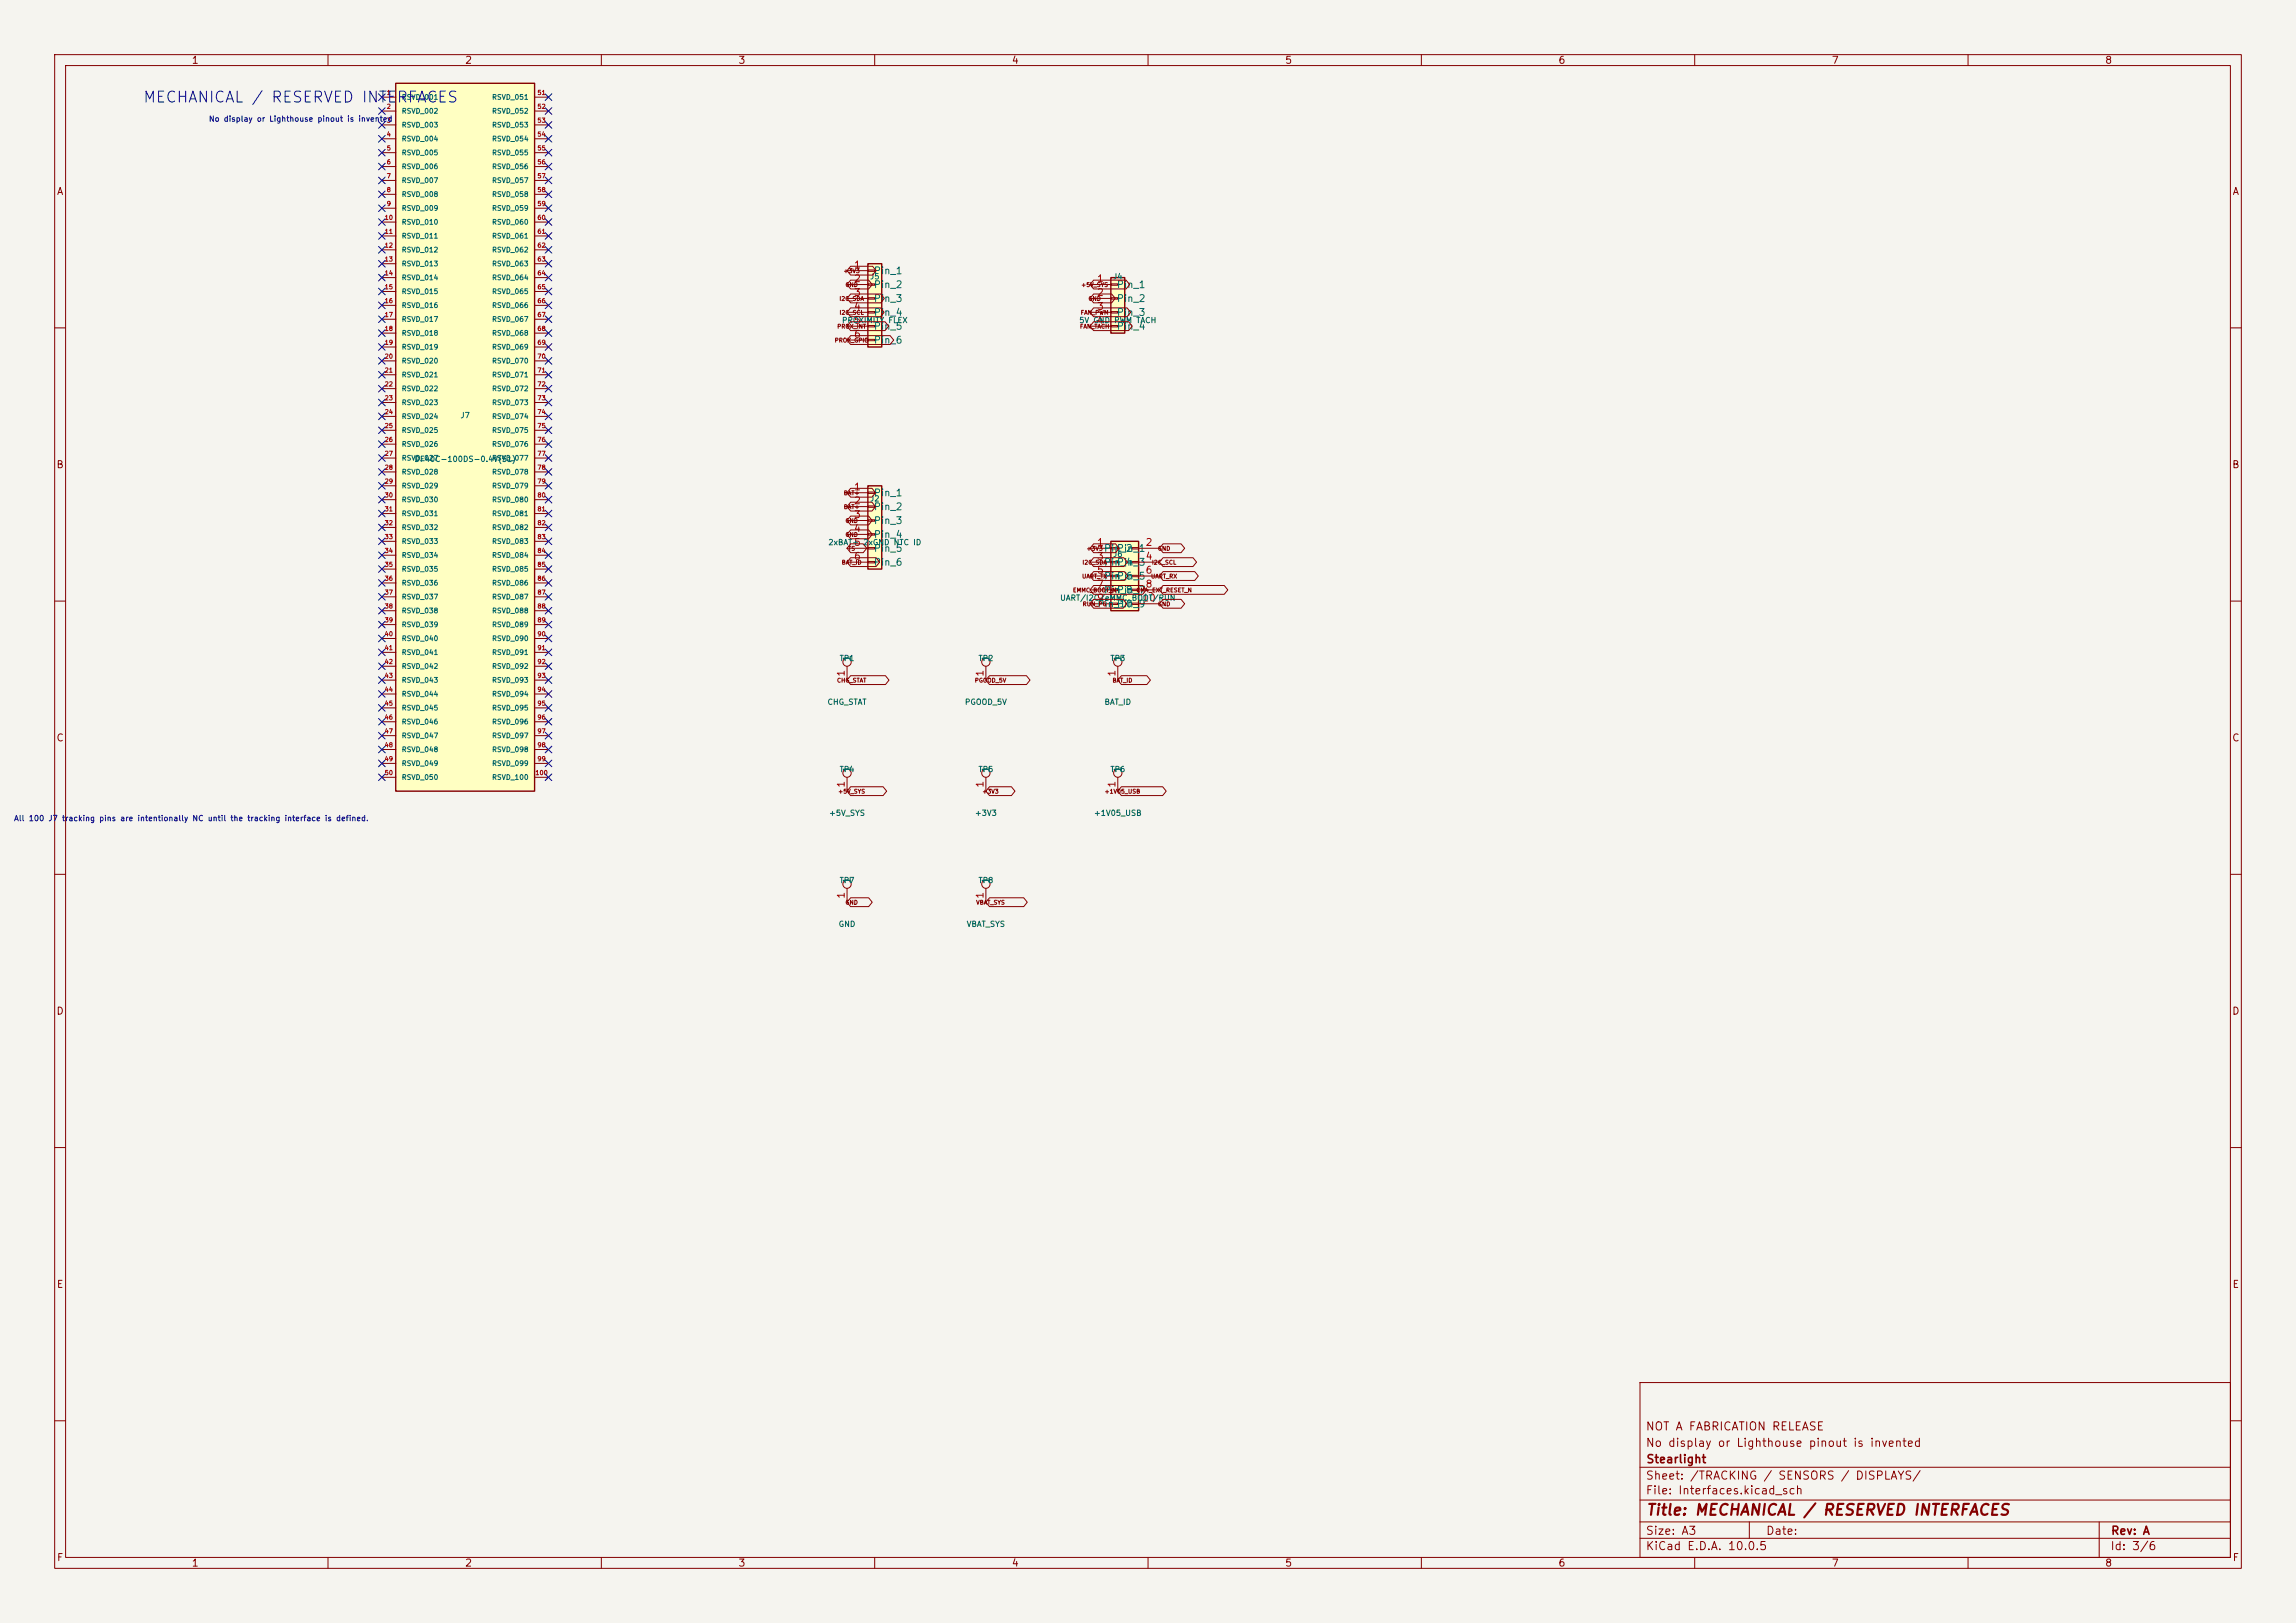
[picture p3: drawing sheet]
<svg xmlns="http://www.w3.org/2000/svg" width="420mm" height="297mm" viewBox="0 0 420 297" stroke-linecap="round" stroke-linejoin="round" font-family="sans-serif">
<defs><g id="words">
<text font-size="2" fill="#0000c2" x="26" y="19.3">MECHANICAL / RESERVED INTERFACES</text>
<text font-size="2" fill="#840000" x="301" y="277.8">Title: MECHANICAL / RESERVED INTERFACES</text>
<g font-size="1.5" fill="#840000">
<text x="300.9" y="262.1">NOT A FABRICATION RELEASE</text>
<text x="300.9" y="265.1">No display or Lighthouse pinout is invented</text>
<text x="301" y="268.1">Stearlight</text>
<text x="300.9" y="273.8">File: Interfaces.kicad_sch</text>
<text x="300.9" y="271.1">Sheet: /TRACKING / SENSORS / DISPLAYS/</text>
<text x="300.9" y="281.2">Size: A3</text>
<text x="322.9" y="281.2">Date:</text>
<text x="386" y="281.2">Rev: A</text>
<text x="300.9" y="284">KiCad E.D.A. 10.0.5</text>
<text x="385.9" y="284">Id: 3/6</text>
</g>
<g font-size="1.3" fill="#840000">
<text x="35" y="12">1</text>
<text x="85" y="12">2</text>
<text x="135" y="12">3</text>
<text x="185" y="12">4</text>
<text x="235" y="12">5</text>
<text x="285" y="12">6</text>
<text x="335" y="12">7</text>
<text x="385" y="12">8</text>
<text x="10.3" y="36">A</text>
<text x="408.3" y="36">A</text>
<text x="10.2" y="86">B</text>
<text x="408.2" y="86">B</text>
<text x="10.2" y="136">C</text>
<text x="408.2" y="136">C</text>
<text x="10.2" y="186">D</text>
<text x="408.2" y="186">D</text>
<text x="10.3" y="236">E</text>
<text x="408.3" y="236">E</text>
<text x="10.3" y="286">F</text>
<text x="35" y="287">1</text>
<text x="85" y="287">2</text>
<text x="135" y="287">3</text>
<text x="185" y="287">4</text>
<text x="235" y="287">5</text>
<text x="285" y="287">6</text>
<text x="335" y="287">7</text>
<text x="385" y="287">8</text>
<text x="408.3" y="286">F</text>
</g>
<g font-size="1.3" fill="#a90000">
<text x="156.1" y="49.4">1</text>
<text x="156.1" y="51.9">2</text>
<text x="200.6" y="51.9">1</text>
<text x="156.1" y="54.5">3</text>
<text x="156.1" y="57">4</text>
<text x="156.1" y="59.6">5</text>
<text x="200.6" y="54.5">2</text>
<text x="200.6" y="57">3</text>
<text x="200.6" y="59.6">4</text>
<text x="156.1" y="62.1">6</text>
<text x="156.1" y="90">1</text>
<text x="156.1" y="92.6">2</text>
<text x="156.1" y="95.1">3</text>
<text x="156.1" y="97.7">4</text>
<text x="156.1" y="100.2">5</text>
<text x="200.6" y="100.2">1</text>
<text x="209.5" y="100.2">2</text>
<text x="156.1" y="102.7">6</text>
<text x="200.6" y="102.7">3</text>
<text x="200.6" y="105.3">5</text>
<text x="200.6" y="107.8">7</text>
<text x="209.5" y="102.7">4</text>
<text x="209.5" y="105.3">6</text>
<text x="209.5" y="107.8">8</text>
<text x="200.6" y="110.4">9</text>
<text x="208.8" y="110.4">10</text>
<text x="154.8" y="123.9" transform="rotate(-90 154.8 123.9)">1</text>
<text x="180.2" y="123.9" transform="rotate(-90 180.2 123.9)">1</text>
<text x="204.3" y="123.9" transform="rotate(-90 204.3 123.9)">1</text>
<text x="154.8" y="144.2" transform="rotate(-90 154.8 144.2)">1</text>
<text x="180.2" y="144.2" transform="rotate(-90 180.2 144.2)">1</text>
<text x="204.3" y="144.2" transform="rotate(-90 204.3 144.2)">1</text>
<text x="154.8" y="164.6" transform="rotate(-90 154.8 164.6)">1</text>
<text x="180.2" y="164.6" transform="rotate(-90 180.2 164.6)">1</text>
</g>
<g font-size="1.3" fill="#006464">
<text x="159.7" y="50.5">Pin_1</text>
<text x="159.7" y="53">Pin_2</text>
<text x="204.2" y="53">Pin_1</text>
<text x="159.7" y="55.6">Pin_3</text>
<text x="159.7" y="58.1">Pin_4</text>
<text x="204.2" y="55.6">Pin_2</text>
<text x="204.2" y="58.1">Pin_3</text>
<text x="159.7" y="60.7">Pin_5</text>
<text x="159.7" y="63.2">Pin_6</text>
<text x="204.2" y="60.7">Pin_4</text>
<text x="159.7" y="91.1">Pin_1</text>
<text x="159.7" y="93.7">Pin_2</text>
<text x="159.7" y="96.2">Pin_3</text>
<text x="159.7" y="98.8">Pin_4</text>
<text x="159.7" y="101.3">Pin_5</text>
<text x="201.8" y="101.3">Pin_2</text>
<text x="204.2" y="101.3">Pin_1</text>
<text x="159.7" y="103.8">Pin_6</text>
<text x="201.8" y="103.8">Pin_4</text>
<text x="201.8" y="106.4">Pin_6</text>
<text x="204.2" y="103.8">Pin_3</text>
<text x="204.2" y="106.4">Pin_5</text>
<text x="200.6" y="111.5">Pin_10</text>
<text x="201.8" y="108.9">Pin_8</text>
<text x="204.2" y="108.9">Pin_7</text>
<text x="204.2" y="111.5">Pin_9</text>
<text x="155.9" y="121.2" transform="rotate(-90 155.9 121.2)">1</text>
<text x="181.3" y="121.2" transform="rotate(-90 181.3 121.2)">1</text>
<text x="205.4" y="121.2" transform="rotate(-90 205.4 121.2)">1</text>
<text x="155.9" y="141.5" transform="rotate(-90 155.9 141.5)">1</text>
<text x="181.3" y="141.5" transform="rotate(-90 181.3 141.5)">1</text>
<text x="205.4" y="141.5" transform="rotate(-90 205.4 141.5)">1</text>
<text x="155.9" y="161.8" transform="rotate(-90 155.9 161.8)">1</text>
<text x="181.3" y="161.8" transform="rotate(-90 181.3 161.8)">1</text>
</g>
<g font-size="1" fill="#0000c2">
<text x="38.1" y="22.5">No display or Lighthouse pinout is invented</text>
<text x="2.5" y="150.5">All 100 J7 tracking pins are intentionally NC until the tracking interface is defined.</text>
</g>
<g font-size="1" fill="#006464">
<text x="159.1" y="51.4">J5</text>
<text x="203.5" y="51.4">J4</text>
<text x="153.9" y="59.4">PROXIMITY FLEX</text>
<text x="197.3" y="59.4">5V GND</text>
<text x="203.7" y="59.4">PWM TACH</text>
<text x="84.1" y="76.8">J7</text>
<text x="75.7" y="84.8">DF40C-100DS-0.4V(51)</text>
<text x="159.1" y="92">J2</text>
<text x="151.4" y="100">2xBAT+ 2xGND NTC ID</text>
<text x="203.5" y="102.2">J6</text>
<text x="193.8" y="110.2">UART/I2C/eMMC_BOOT/RUN</text>
<text x="153.5" y="121.2">TP1</text>
<text x="178.9" y="121.2">TP2</text>
<text x="203" y="121.2">TP3</text>
<text x="151.3" y="129.2">CHG_STAT</text>
<text x="176.4" y="129.2">PGOOD_5V</text>
<text x="201.9" y="129.2">BAT_ID</text>
<text x="153.5" y="141.5">TP4</text>
<text x="178.9" y="141.5">TP5</text>
<text x="203" y="141.5">TP6</text>
<text x="151.6" y="149.5">+5V_SYS</text>
<text x="178.2" y="149.5">+3V3</text>
<text x="200" y="149.5">+1V05_USB</text>
<text x="153.5" y="161.9">TP7</text>
<text x="178.9" y="161.9">TP8</text>
<text x="153.3" y="169.9">GND</text>
<text x="176.7" y="169.9">VBAT_SYS</text>
</g>
<g font-size=".9" fill="#006464">
<text x="73.4" y="18.5">RSVD_001</text>
<text x="73.4" y="21">RSVD_002</text>
<text x="73.4" y="23.5">RSVD_003</text>
<text x="89.9" y="18.5">RSVD_051</text>
<text x="89.9" y="21">RSVD_052</text>
<text x="89.9" y="23.5">RSVD_053</text>
<text x="73.4" y="26.1">RSVD_004</text>
<text x="73.4" y="28.6">RSVD_005</text>
<text x="89.9" y="26.1">RSVD_054</text>
<text x="89.9" y="28.6">RSVD_055</text>
<text x="73.4" y="31.2">RSVD_006</text>
<text x="73.4" y="33.7">RSVD_007</text>
<text x="89.9" y="31.2">RSVD_056</text>
<text x="89.9" y="33.7">RSVD_057</text>
<text x="73.4" y="36.2">RSVD_008</text>
<text x="73.4" y="38.8">RSVD_009</text>
<text x="73.4" y="41.3">RSVD_010</text>
<text x="89.9" y="36.2">RSVD_058</text>
<text x="89.9" y="38.8">RSVD_059</text>
<text x="89.9" y="41.3">RSVD_060</text>
<text x="73.4" y="43.9">RSVD_011</text>
<text x="73.4" y="46.4">RSVD_012</text>
<text x="89.9" y="43.9">RSVD_061</text>
<text x="89.9" y="46.4">RSVD_062</text>
<text x="73.4" y="48.9">RSVD_013</text>
<text x="73.4" y="51.5">RSVD_014</text>
<text x="89.9" y="48.9">RSVD_063</text>
<text x="89.9" y="51.5">RSVD_064</text>
<text x="73.4" y="54">RSVD_015</text>
<text x="73.4" y="56.6">RSVD_016</text>
<text x="73.4" y="59.1">RSVD_017</text>
<text x="89.9" y="54">RSVD_065</text>
<text x="89.9" y="56.6">RSVD_066</text>
<text x="89.9" y="59.1">RSVD_067</text>
<text x="73.4" y="61.6">RSVD_018</text>
<text x="73.4" y="64.2">RSVD_019</text>
<text x="89.9" y="61.6">RSVD_068</text>
<text x="89.9" y="64.2">RSVD_069</text>
<text x="73.4" y="66.7">RSVD_020</text>
<text x="73.4" y="69.3">RSVD_021</text>
<text x="73.4" y="71.8">RSVD_022</text>
<text x="89.9" y="66.7">RSVD_070</text>
<text x="89.9" y="69.3">RSVD_071</text>
<text x="89.9" y="71.8">RSVD_072</text>
<text x="73.4" y="74.3">RSVD_023</text>
<text x="73.4" y="76.9">RSVD_024</text>
<text x="89.9" y="74.3">RSVD_073</text>
<text x="89.9" y="76.9">RSVD_074</text>
<text x="73.4" y="79.4">RSVD_025</text>
<text x="73.4" y="82">RSVD_026</text>
<text x="89.9" y="79.4">RSVD_075</text>
<text x="89.9" y="82">RSVD_076</text>
<text x="73.4" y="84.5">RSVD_027</text>
<text x="73.4" y="87">RSVD_028</text>
<text x="73.4" y="89.6">RSVD_029</text>
<text x="89.9" y="84.5">RSVD_077</text>
<text x="89.9" y="87">RSVD_078</text>
<text x="89.9" y="89.6">RSVD_079</text>
<text x="73.4" y="92.1">RSVD_030</text>
<text x="73.4" y="94.7">RSVD_031</text>
<text x="89.9" y="92.1">RSVD_080</text>
<text x="89.9" y="94.7">RSVD_081</text>
<text x="73.4" y="97.2">RSVD_032</text>
<text x="73.4" y="99.7">RSVD_033</text>
<text x="89.9" y="97.2">RSVD_082</text>
<text x="89.9" y="99.7">RSVD_083</text>
<text x="73.4" y="102.3">RSVD_034</text>
<text x="73.4" y="104.8">RSVD_035</text>
<text x="73.4" y="107.4">RSVD_036</text>
<text x="89.9" y="102.3">RSVD_084</text>
<text x="89.9" y="104.8">RSVD_085</text>
<text x="89.9" y="107.4">RSVD_086</text>
<text x="73.4" y="109.9">RSVD_037</text>
<text x="73.4" y="112.4">RSVD_038</text>
<text x="89.9" y="109.9">RSVD_087</text>
<text x="89.9" y="112.4">RSVD_088</text>
<text x="73.4" y="115">RSVD_039</text>
<text x="73.4" y="117.5">RSVD_040</text>
<text x="89.9" y="115">RSVD_089</text>
<text x="89.9" y="117.5">RSVD_090</text>
<text x="73.4" y="120.1">RSVD_041</text>
<text x="73.4" y="122.6">RSVD_042</text>
<text x="73.4" y="125.1">RSVD_043</text>
<text x="89.9" y="120.1">RSVD_091</text>
<text x="89.9" y="122.6">RSVD_092</text>
<text x="89.9" y="125.1">RSVD_093</text>
<text x="73.4" y="127.7">RSVD_044</text>
<text x="73.4" y="130.2">RSVD_045</text>
<text x="89.9" y="127.7">RSVD_094</text>
<text x="89.9" y="130.2">RSVD_095</text>
<text x="73.4" y="132.8">RSVD_046</text>
<text x="73.4" y="135.3">RSVD_047</text>
<text x="73.4" y="137.8">RSVD_048</text>
<text x="89.9" y="132.8">RSVD_096</text>
<text x="89.9" y="135.3">RSVD_097</text>
<text x="89.9" y="137.8">RSVD_098</text>
<text x="73.4" y="140.4">RSVD_049</text>
<text x="73.4" y="142.9">RSVD_050</text>
<text x="89.9" y="140.4">RSVD_099</text>
<text x="89.9" y="142.9">RSVD_100</text>
</g>
<g font-size=".8" fill="#a90000">
<text x="70.7" y="17.6">1</text>
<text x="98.2" y="17.6">51</text>
<text x="70.7" y="20.1">2</text>
<text x="70.7" y="22.6">3</text>
<text x="98.2" y="20.1">52</text>
<text x="98.2" y="22.6">53</text>
<text x="70.7" y="25.2">4</text>
<text x="70.7" y="27.7">5</text>
<text x="98.2" y="25.2">54</text>
<text x="98.2" y="27.7">55</text>
<text x="70.7" y="30.3">6</text>
<text x="70.7" y="32.8">7</text>
<text x="70.7" y="35.3">8</text>
<text x="98.2" y="30.3">56</text>
<text x="98.2" y="32.8">57</text>
<text x="98.2" y="35.3">58</text>
<text x="70.3" y="40.4">10</text>
<text x="70.7" y="37.9">9</text>
<text x="98.2" y="37.9">59</text>
<text x="98.2" y="40.4">60</text>
<text x="70.3" y="43">11</text>
<text x="70.3" y="45.5">12</text>
<text x="98.2" y="43">61</text>
<text x="98.2" y="45.5">62</text>
<text x="70.3" y="48">13</text>
<text x="70.3" y="50.6">14</text>
<text x="70.3" y="53.1">15</text>
<text x="98.2" y="48">63</text>
<text x="98.2" y="50.6">64</text>
<text x="98.2" y="53.1">65</text>
<text x="70.3" y="55.7">16</text>
<text x="70.3" y="58.2">17</text>
<text x="98.2" y="55.7">66</text>
<text x="98.2" y="58.2">67</text>
<text x="70.3" y="60.7">18</text>
<text x="70.3" y="63.3">19</text>
<text x="70.3" y="65.8">20</text>
<text x="98.2" y="60.7">68</text>
<text x="98.2" y="63.3">69</text>
<text x="98.2" y="65.8">70</text>
<text x="70.3" y="68.4">21</text>
<text x="70.3" y="70.9">22</text>
<text x="98.2" y="68.4">71</text>
<text x="98.2" y="70.9">72</text>
<text x="70.3" y="73.4">23</text>
<text x="70.3" y="76">24</text>
<text x="98.2" y="73.4">73</text>
<text x="98.2" y="76">74</text>
<text x="70.3" y="78.5">25</text>
<text x="70.3" y="81.1">26</text>
<text x="70.3" y="83.6">27</text>
<text x="98.2" y="78.5">75</text>
<text x="98.2" y="81.1">76</text>
<text x="98.2" y="83.6">77</text>
<text x="70.3" y="86.1">28</text>
<text x="70.3" y="88.7">29</text>
<text x="98.2" y="86.1">78</text>
<text x="98.2" y="88.7">79</text>
<text x="70.3" y="91.2">30</text>
<text x="70.3" y="93.8">31</text>
<text x="98.2" y="91.2">80</text>
<text x="98.2" y="93.8">81</text>
<text x="70.3" y="96.3">32</text>
<text x="70.3" y="98.8">33</text>
<text x="70.3" y="101.4">34</text>
<text x="98.2" y="96.3">82</text>
<text x="98.2" y="98.8">83</text>
<text x="98.2" y="101.4">84</text>
<text x="70.3" y="103.9">35</text>
<text x="70.3" y="106.5">36</text>
<text x="98.2" y="103.9">85</text>
<text x="98.2" y="106.5">86</text>
<text x="70.3" y="109">37</text>
<text x="70.3" y="111.5">38</text>
<text x="98.2" y="109">87</text>
<text x="98.2" y="111.5">88</text>
<text x="70.3" y="114.1">39</text>
<text x="70.3" y="116.6">40</text>
<text x="70.3" y="119.2">41</text>
<text x="98.2" y="114.1">89</text>
<text x="98.2" y="116.6">90</text>
<text x="98.2" y="119.2">91</text>
<text x="70.3" y="121.7">42</text>
<text x="70.3" y="124.2">43</text>
<text x="98.2" y="121.7">92</text>
<text x="98.2" y="124.2">93</text>
<text x="70.3" y="126.8">44</text>
<text x="70.3" y="129.3">45</text>
<text x="70.3" y="131.9">46</text>
<text x="98.2" y="126.8">94</text>
<text x="98.2" y="129.3">95</text>
<text x="98.2" y="131.9">96</text>
<text x="70.3" y="134.4">47</text>
<text x="70.3" y="136.9">48</text>
<text x="98.2" y="134.4">97</text>
<text x="98.2" y="136.9">98</text>
<text x="70.3" y="139.5">49</text>
<text x="70.3" y="142">50</text>
<text x="97.8" y="142">100</text>
<text x="98.2" y="139.5">99</text>
</g>
<g font-size=".8" fill="#840000">
<text x="154.2" y="50.1">+3V3</text>
<text x="154.6" y="52.7">GND</text>
<text x="197.7" y="52.7">+5V_SYS</text>
<text x="153.5" y="55.2">I2C_SDA</text>
<text x="153.5" y="57.8">I2C_SCL</text>
<text x="197.6" y="57.8">FAN_PWM</text>
<text x="199" y="55.2">GND</text>
<text x="152.6" y="62.8">PROX_GPIO</text>
<text x="153.1" y="60.3">PROX_INT</text>
<text x="197.5" y="60.3">FAN_TACH</text>
<text x="154.3" y="93.3">BAT+</text>
<text x="154.3" y="90.8">BAT+</text>
<text x="154.6" y="95.9">GND</text>
<text x="154.6" y="98.4">GND</text>
<text x="155.1" y="100.9">TS</text>
<text x="198.7" y="100.9">+3V3</text>
<text x="211.7" y="100.9">GND</text>
<text x="153.9" y="103.5">BAT_ID</text>
<text x="197.9" y="106">UART_TX</text>
<text x="197.9" y="103.5">I2C_SDA</text>
<text x="210.5" y="106">UART_RX</text>
<text x="210.6" y="103.5">I2C_SCL</text>
<text x="196.2" y="108.6">EMMC_BOOT_N</text>
<text x="198" y="111.1">RUN_PG</text>
<text x="207.8" y="108.6">CM4_EXT_RESET_N</text>
<text x="211.7" y="111.1">GND</text>
<text x="153" y="125.1">CHG_STAT</text>
<text x="178.2" y="125.1">PGOOD_5V</text>
<text x="203.4" y="125.1">BAT_ID</text>
<text x="153.2" y="145.4">+5V_SYS</text>
<text x="179.6" y="145.4">+3V3</text>
<text x="202" y="145.4">+1V05_USB</text>
<text x="154.6" y="165.7">GND</text>
<text x="178.5" y="165.7">VBAT_SYS</text>
</g>
</g></defs>
<path d="M0 0h420v297h-420z" fill="#f5f4ef" stroke="#f5f4ef" stroke-width=".18"/>
<g fill="none" stroke="#840000" stroke-width=".18">
<path d="M10 10h400v277h-400zM12 12h396v273h-396zM60 10v2M110 10v2M160 10v2M210 10v2M260 10v2M310 10v2M360 10v2M10 60h2M408 60h2M10 110h2"/>
<path d="M408 110h2M10 160h2M408 160h2M10 210h2M408 210h2M300 253h108v32h-108zM10 260h2M300 278.5h108M300 274.5h108M300 268.5h108M320 278.5v3M384 278.5v6.5"/>
<path d="M408 260h2M60 285v2M110 285v2M160 285v2M210 285v2M260 285v2M300 281.5h108M310 285v2M360 285v2"/>
</g>
<path d="M72.4 15.2h25.4v129.6h-25.4z" fill="#ffffc2"/>
<path d="M72.4 15.2h25.4v129.6h-25.4z" fill="none" stroke="#840000" stroke-width=".25"/>
<g fill="none" stroke="#840000" stroke-width=".18">
<path d="M69.8 17.8h2.6M97.8 17.8h2.5M69.8 20.3h2.6M69.8 22.9h2.6M69.8 25.4h2.6M69.8 27.9h2.6M69.8 30.5h2.6M69.8 33h2.6M69.8 35.6h2.6M69.8 38.1h2.6M97.8 20.3h2.5M97.8 22.9h2.5"/>
<path d="M97.8 25.4h2.5M97.8 27.9h2.5M97.8 30.5h2.5M97.8 33h2.5M97.8 35.6h2.5M97.8 38.1h2.5M69.8 40.6h2.6M69.8 43.2h2.6M69.8 45.7h2.6M69.8 48.3h2.6M69.8 50.8h2.6M69.8 53.3h2.6"/>
<path d="M69.8 55.9h2.6M69.8 58.4h2.6M97.8 40.6h2.5M97.8 43.2h2.5M97.8 45.7h2.5M97.8 48.3h2.5M97.8 50.8h2.5M97.8 53.3h2.5M97.8 55.9h2.5M97.8 58.4h2.5M69.8 61h2.6M69.8 63.5h2.6"/>
<path d="M69.8 66h2.6M69.8 68.6h2.6M69.8 71.1h2.6M69.8 73.7h2.6M69.8 76.2h2.6M69.8 78.7h2.6M97.8 61h2.5M97.8 63.5h2.5M97.8 66h2.5M97.8 68.6h2.5M97.8 71.1h2.5M97.8 73.7h2.5"/>
<path d="M97.8 76.2h2.5M97.8 78.7h2.5M69.8 81.3h2.6M69.8 83.8h2.6M69.8 86.4h2.6M69.8 88.9h2.6M69.8 91.4h2.6M69.8 94h2.6M69.8 96.5h2.6M69.8 99.1h2.6M97.8 81.3h2.5M97.8 83.8h2.5"/>
<path d="M97.8 86.4h2.5M97.8 88.9h2.5M97.8 91.4h2.5M97.8 94h2.5M97.8 96.5h2.5M97.8 99.1h2.5M69.8 101.6h2.6M69.8 104.1h2.6M69.8 106.7h2.6M69.8 109.2h2.6M69.8 111.8h2.6M69.8 114.3h2.6"/>
<path d="M69.8 116.8h2.6M69.8 119.4h2.6M97.8 101.6h2.5M97.8 104.1h2.5M97.8 106.7h2.5M97.8 109.2h2.5M97.8 111.8h2.5M97.8 114.3h2.5M97.8 116.8h2.5M97.8 119.4h2.5M69.8 121.9h2.6M69.8 124.5h2.6"/>
<path d="M69.8 127h2.6M69.8 129.5h2.6M69.8 132.1h2.6M69.8 134.6h2.6M69.8 137.2h2.6M69.8 139.7h2.6M97.8 121.9h2.5M97.8 124.5h2.5M97.8 127h2.5M97.8 129.5h2.5M97.8 132.1h2.5M97.8 134.6h2.5"/>
<path d="M97.8 137.2h2.5M97.8 139.7h2.5M69.8 142.2h2.6M97.8 142.2h2.5"/>
</g>
<path d="M203.2 99.1h5.1v12.7h-5.1z" fill="#ffffc2"/>
<path d="M203.2 99.1h5.1v12.7h-5.1z" fill="none" stroke="#840000" stroke-width=".25"/>
<g fill="none" stroke="#840000" stroke-width=".18">
<path d="M199.4 100.3h3.8M199.4 102.9h3.8M199.4 105.4h3.8M199.4 108h3.8M199.4 110.5h3.8M203.2 100.2h1.3v.3h-1.3zM203.2 102.7h1.3v.3h-1.3zM203.2 105.3h1.3v.2h-1.3zM203.2 107.8h1.3v.3h-1.3zM203.2 110.4h1.3v.2h-1.3zM207 100.2h1.3v.3h-1.3zM207 102.7h1.3v.3h-1.3z"/>
<path d="M207 105.3h1.3v.2h-1.3zM207 107.8h1.3v.3h-1.3zM207 110.4h1.3v.2h-1.3zM208.3 100.3h3.8M208.3 102.9h3.8M208.3 105.4h3.8M208.3 108h3.8M208.3 110.5h3.8"/>
</g>
<path d="M203.2 50.8h2.5v10.2h-2.5z" fill="#ffffc2"/>
<path d="M203.2 50.8h2.5v10.2h-2.5z" fill="none" stroke="#840000" stroke-width=".25"/>
<g fill="none" stroke="#840000" stroke-width=".18">
<path d="M199.4 52.1h3.8M199.4 54.6h3.8M199.4 57.2h3.8M199.4 59.7h3.8M203.2 51.9h1.3v.3h-1.3zM203.2 54.5h1.3v.2h-1.3zM203.2 57h1.3v.3h-1.3zM203.2 59.6h1.3v.2h-1.3zM204.5 121.9v2.6M204.5 142.2v2.6"/>
<circle cx="204.5" cy="121.2" r=".76"/>
<circle cx="204.5" cy="141.5" r=".76"/>
</g>
<path d="M158.7 48.3h2.6v15.2h-2.6z" fill="#ffffc2"/>
<path d="M158.7 48.3h2.6v15.2h-2.6z" fill="none" stroke="#840000" stroke-width=".25"/>
<path d="M154.9 49.5h3.8M154.9 52.1h3.8M154.9 54.6h3.8M154.9 57.2h3.8M154.9 59.7h3.8M158.7 49.4h1.3v.3h-1.3zM158.7 51.9h1.3v.3h-1.3zM158.7 54.5h1.3v.2h-1.3zM158.7 57h1.3v.3h-1.3zM158.7 59.6h1.3v.2h-1.3zM154.9 62.2h3.8M158.7 62.1h1.3v.3h-1.3z" fill="none" stroke="#840000" stroke-width=".18"/>
<path d="M158.7 88.9h2.6v15.2h-2.6z" fill="#ffffc2"/>
<path d="M158.7 88.9h2.6v15.2h-2.6z" fill="none" stroke="#840000" stroke-width=".25"/>
<g fill="none" stroke="#840000" stroke-width=".18">
<path d="M155.6 56.3h5.5l.6 .9-.6 .8h-5.5l-.7-.8zM155.6 53.8h5.5l.7 .8-.7 .8h-5.5l-.7-.8zM155.6 58.9h6.3l.7 .8-.7 .8h-6.3l-.7-.8zM155.6 51.3h3.3l.7 .8-.7 .8h-3.3l-.7-.8zM155.6 48.7h4l.7 .8-.7 .8h-4l-.7-.8zM200 53.8h3.3l.7 .8-.7 .8h-3.3l-.6-.8zM200 51.3h6l.6 .8-.6 .8h-6l-.6-.8zM200 56.3h6.2l.6 .9-.6 .8h-6.2l-.6-.8zM200 58.9h6.5l.6 .8-.6 .8h-6.5l-.6-.8zM155.6 61.4h7.2l.7 .8-.7 .8h-7.2l-.7-.8zM154.9 90.2h3.8M154.9 92.7h3.8"/>
<path d="M154.9 95.3h3.8M154.9 97.8h3.8M155.6 94.4h3.3l.7 .9-.7 .8h-3.3l-.7-.8zM155.6 99.5h2.3l.7 .8-.7 .8h-2.3l-.7-.8zM155.6 91.9h3.9l.7 .8-.7 .8h-3.9l-.7-.8zM155.6 89.4h3.9l.7 .8-.7 .8h-3.9l-.7-.8zM155.6 97h3.3l.7 .8-.7 .8h-3.3l-.7-.8zM158.7 90h1.3v.3h-1.3zM158.7 92.6h1.3v.2h-1.3zM158.7 95.1h1.3v.3h-1.3zM158.7 97.7h1.3v.2h-1.3zM200 99.5h4.1l.6 .8-.6 .8h-4.1l-.6-.8z"/>
<path d="M212.7 99.5h3.3l.7 .8-.7 .8h-3.3l-.6-.8zM154.9 100.3h3.8M154.9 102.9h3.8M155.6 102.1h4.7l.6 .8-.6 .8h-4.7l-.7-.8zM158.7 100.2h1.3v.3h-1.3zM158.7 102.7h1.3v.3h-1.3zM200 102.1h5.6l.6 .8-.6 .8h-5.6l-.6-.8zM200 104.6h5.7l.6 .8-.6 .8h-5.7l-.6-.8zM200 107.1h9l.7 .9-.7 .8h-9l-.6-.8zM200 109.7h5.5l.6 .8-.6 .8h-5.5l-.6-.8zM212.7 109.7h3.3l.7 .8-.7 .8h-3.3l-.6-.8zM212.7 102.1h5.5l.7 .8-.7 .8h-5.5l-.6-.8z"/>
<path d="M212.7 107.1h11.2l.7 .9-.7 .8h-11.2l-.6-.8zM212.7 104.6h5.8l.7 .8-.7 .8h-5.8l-.6-.8zM154.9 121.9v2.6M155.6 123.7h6.4l.6 .8-.6 .8h-6.4l-.7-.8zM180.3 121.9v2.6M181 123.7h6.8l.6 .8-.6 .8h-6.8l-.7-.8zM205.1 123.7h4.7l.6 .8-.6 .8h-4.7l-.6-.8zM154.9 142.2v2.6M155.6 144h5.9l.7 .8-.7 .8h-5.9l-.7-.8zM180.3 142.2v2.6M181 144h4l.7 .8-.7 .8h-4l-.7-.8zM205.1 144h7.6l.6 .8-.6 .8h-7.6l-.6-.8z"/>
<path d="M154.9 162.6v2.5M155.6 164.3h3.3l.7 .8-.7 .8h-3.3l-.7-.8zM180.3 162.6v2.5M181 164.3h6.3l.6 .8-.6 .8h-6.3l-.7-.8z"/>
<circle cx="154.9" cy="121.2" r=".76"/>
<circle cx="180.3" cy="121.2" r=".76"/>
<circle cx="154.9" cy="141.5" r=".76"/>
<circle cx="180.3" cy="141.5" r=".76"/>
<circle cx="154.9" cy="161.8" r=".76"/>
<circle cx="180.3" cy="161.8" r=".76"/>
</g>
<g fill="none" stroke="#000084" stroke-width=".18">
<path d="M69.2 19.7l1.3 1.2M69.2 17.2l1.3 1.2M70.5 19.7l-1.3 1.2M70.5 17.2l-1.3 1.2M99.7 19.7l1.2 1.2M99.7 17.2l1.2 1.2M100.9 19.7l-1.2 1.2M100.9 17.2l-1.2 1.2M69.2 37.5l1.3 1.2M69.2 32.4l1.3 1.2M69.2 35l1.3 1.2M69.2 22.3l1.3 1.2"/>
<path d="M69.2 24.8l1.3 1.2M69.2 29.9l1.3 1.2M69.2 27.3l1.3 1.2M70.5 37.5l-1.3 1.2M70.5 32.4l-1.3 1.2M70.5 35l-1.3 1.2M70.5 22.3l-1.3 1.2M70.5 24.8l-1.3 1.2M70.5 29.9l-1.3 1.2M70.5 27.3l-1.3 1.2M99.7 37.5l1.2 1.2M99.7 32.4l1.2 1.2"/>
<path d="M99.7 27.3l1.2 1.2M99.7 22.3l1.2 1.2M99.7 35l1.2 1.2M99.7 24.8l1.2 1.2M99.7 29.9l1.2 1.2M100.9 37.5l-1.2 1.2M100.9 32.4l-1.2 1.2M100.9 35l-1.2 1.2M100.9 29.9l-1.2 1.2M100.9 27.3l-1.2 1.2M100.9 22.3l-1.2 1.2M100.9 24.8l-1.2 1.2"/>
<path d="M69.2 40l1.3 1.2M69.2 42.6l1.3 1.2M69.2 57.8l1.3 1.2M69.2 50.2l1.3 1.2M69.2 47.7l1.3 1.2M69.2 45.1l1.3 1.2M69.2 52.7l1.3 1.2M69.2 55.3l1.3 1.2M70.5 40l-1.3 1.2M70.5 42.6l-1.3 1.2M70.5 57.8l-1.3 1.2M70.5 50.2l-1.3 1.2"/>
<path d="M70.5 52.7l-1.3 1.2M70.5 55.3l-1.3 1.2M70.5 47.7l-1.3 1.2M70.5 45.1l-1.3 1.2M99.7 40l1.2 1.2M99.7 45.1l1.2 1.2M99.7 50.2l1.2 1.2M99.7 52.7l1.2 1.2M99.7 42.6l1.2 1.2M99.7 47.7l1.2 1.2M99.7 55.3l1.2 1.2M99.7 57.8l1.2 1.2"/>
<path d="M100.9 47.7l-1.2 1.2M100.9 42.6l-1.2 1.2M100.9 45.1l-1.2 1.2M100.9 40l-1.2 1.2M100.9 50.2l-1.2 1.2M100.9 52.7l-1.2 1.2M100.9 57.8l-1.2 1.2M100.9 55.3l-1.2 1.2M69.2 78.1l1.3 1.2M69.2 73.1l1.3 1.2M69.2 75.6l1.3 1.2M69.2 68l1.3 1.2"/>
<path d="M69.2 70.5l1.3 1.2M69.2 65.4l1.3 1.2M69.2 60.4l1.3 1.2M69.2 62.9l1.3 1.2M70.5 78.1l-1.3 1.2M70.5 73.1l-1.3 1.2M70.5 75.6l-1.3 1.2M70.5 70.5l-1.3 1.2M70.5 62.9l-1.3 1.2M70.5 68l-1.3 1.2M70.5 65.4l-1.3 1.2M70.5 60.4l-1.3 1.2"/>
<path d="M99.7 73.1l1.2 1.2M99.7 75.6l1.2 1.2M99.7 78.1l1.2 1.2M99.7 68l1.2 1.2M99.7 65.4l1.2 1.2M99.7 60.4l1.2 1.2M99.7 62.9l1.2 1.2M99.7 70.5l1.2 1.2M100.9 73.1l-1.2 1.2M100.9 75.6l-1.2 1.2M100.9 78.1l-1.2 1.2M100.9 68l-1.2 1.2"/>
<path d="M100.9 62.9l-1.2 1.2M100.9 70.5l-1.2 1.2M100.9 60.4l-1.2 1.2M100.9 65.4l-1.2 1.2M69.2 85.8l1.3 1.2M69.2 80.7l1.3 1.2M69.2 88.3l1.3 1.2M69.2 83.2l1.3 1.2M69.2 98.5l1.3 1.2M69.2 95.9l1.3 1.2M69.2 93.4l1.3 1.2M69.2 90.8l1.3 1.2"/>
<path d="M70.5 80.7l-1.3 1.2M70.5 83.2l-1.3 1.2M70.5 85.8l-1.3 1.2M70.5 88.3l-1.3 1.2M70.5 98.5l-1.3 1.2M70.5 95.9l-1.3 1.2M70.5 93.4l-1.3 1.2M70.5 90.8l-1.3 1.2M99.7 95.9l1.2 1.2M99.7 98.5l1.2 1.2M99.7 88.3l1.2 1.2M99.7 90.8l1.2 1.2"/>
<path d="M99.7 93.4l1.2 1.2M99.7 80.7l1.2 1.2M99.7 83.2l1.2 1.2M99.7 85.8l1.2 1.2M100.9 95.9l-1.2 1.2M100.9 98.5l-1.2 1.2M100.9 88.3l-1.2 1.2M100.9 90.8l-1.2 1.2M100.9 93.4l-1.2 1.2M100.9 80.7l-1.2 1.2M100.9 83.2l-1.2 1.2M100.9 85.8l-1.2 1.2"/>
<path d="M69.2 103.5l1.3 1.2M69.2 106.1l1.3 1.2M69.2 108.6l1.3 1.2M69.2 111.2l1.3 1.2M69.2 116.2l1.3 1.2M69.2 113.7l1.3 1.2M69.2 118.8l1.3 1.2M69.2 101l1.3 1.2M70.5 103.5l-1.3 1.2M70.5 108.6l-1.3 1.2M70.5 106.1l-1.3 1.2M70.5 118.8l-1.3 1.2"/>
<path d="M70.5 111.2l-1.3 1.2M70.5 113.7l-1.3 1.2M70.5 116.2l-1.3 1.2M70.5 101l-1.3 1.2M99.7 103.5l1.2 1.2M99.7 106.1l1.2 1.2M99.7 118.8l1.2 1.2M99.7 116.2l1.2 1.2M99.7 108.6l1.2 1.2M99.7 113.7l1.2 1.2M99.7 111.2l1.2 1.2M99.7 101l1.2 1.2"/>
<path d="M100.9 103.5l-1.2 1.2M100.9 106.1l-1.2 1.2M100.9 118.8l-1.2 1.2M100.9 116.2l-1.2 1.2M100.9 108.6l-1.2 1.2M100.9 113.7l-1.2 1.2M100.9 111.2l-1.2 1.2M100.9 101l-1.2 1.2M69.2 139.1l1.3 1.2M69.2 126.4l1.3 1.2M69.2 123.9l1.3 1.2M69.2 121.3l1.3 1.2"/>
<path d="M69.2 128.9l1.3 1.2M69.2 131.5l1.3 1.2M69.2 136.6l1.3 1.2M69.2 134l1.3 1.2M70.5 126.4l-1.3 1.2M70.5 136.6l-1.3 1.2M70.5 128.9l-1.3 1.2M70.5 121.3l-1.3 1.2M70.5 139.1l-1.3 1.2M70.5 123.9l-1.3 1.2M70.5 131.5l-1.3 1.2M70.5 134l-1.3 1.2"/>
<path d="M99.7 123.9l1.2 1.2M99.7 121.3l1.2 1.2M99.7 128.9l1.2 1.2M99.7 126.4l1.2 1.2M99.7 139.1l1.2 1.2M99.7 136.6l1.2 1.2M99.7 134l1.2 1.2M99.7 131.5l1.2 1.2M100.9 123.9l-1.2 1.2M100.9 121.3l-1.2 1.2M100.9 128.9l-1.2 1.2M100.9 126.4l-1.2 1.2"/>
<path d="M100.9 139.1l-1.2 1.2M100.9 136.6l-1.2 1.2M100.9 134l-1.2 1.2M100.9 131.5l-1.2 1.2M69.2 141.6l1.3 1.2M70.5 141.6l-1.3 1.2M99.7 141.6l1.2 1.2M100.9 141.6l-1.2 1.2"/>
</g>
<use href="#words"/>
</svg>
